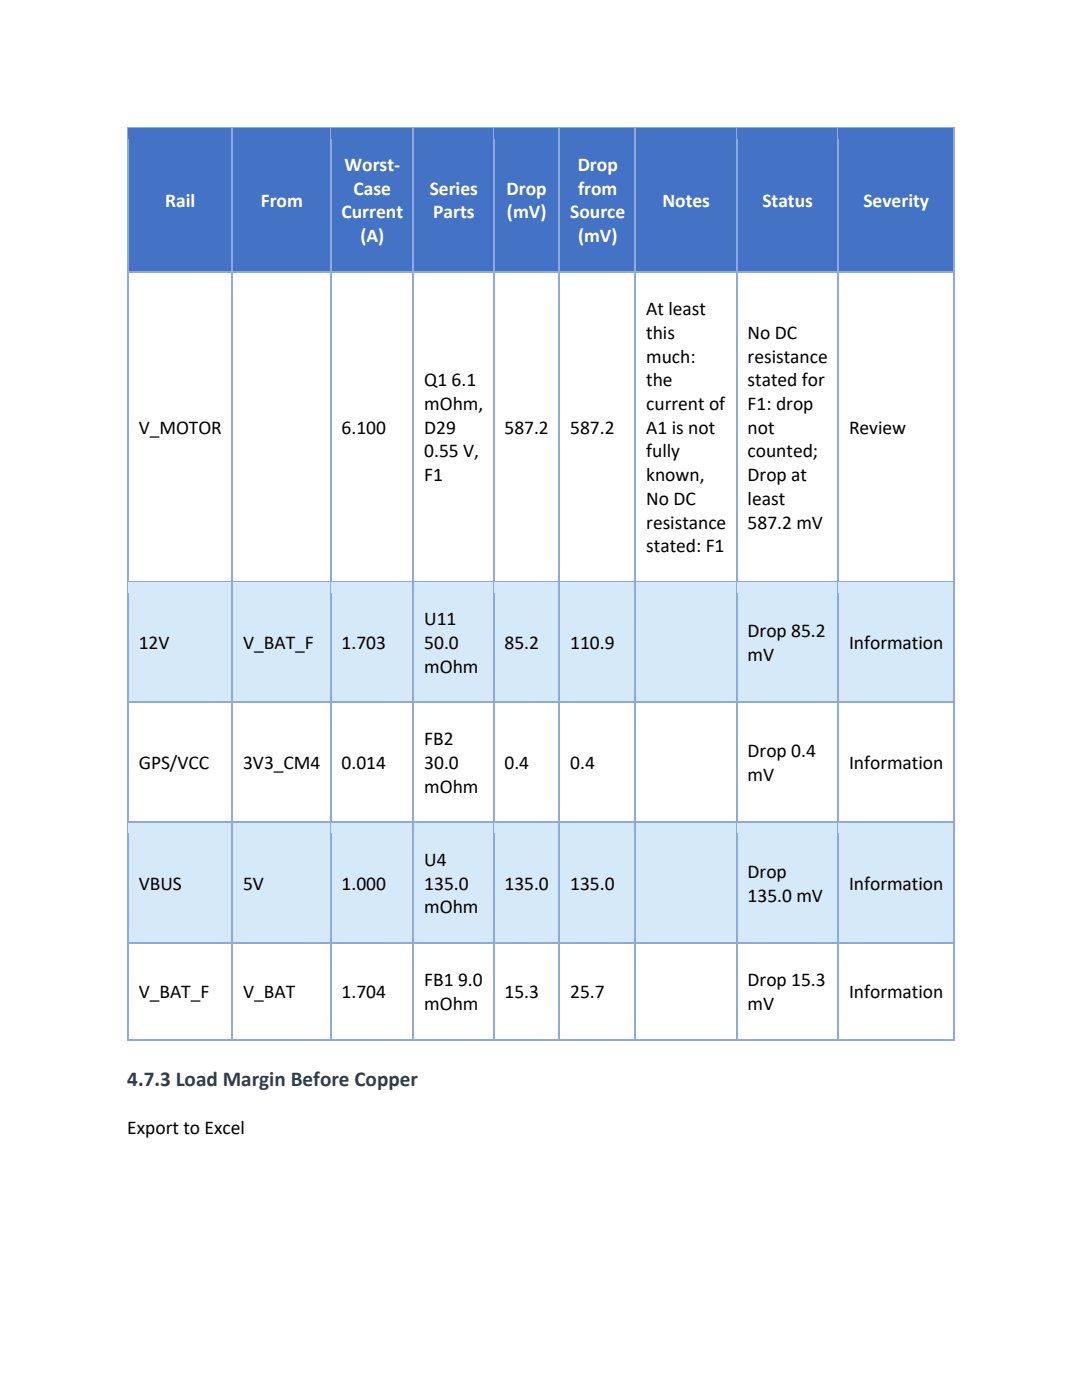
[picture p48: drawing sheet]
<svg xmlns="http://www.w3.org/2000/svg" width="216mm" height="279mm" viewBox="0 0 216 279" stroke-linecap="round" stroke-linejoin="round" font-family="sans-serif">
<defs><g id="words">
<text font-size="4.2" fill="#2c3e50" x="25.4" y="216.7">4.7.3 Load Margin Before Copper</text>
<g font-size="3.9" fill="#fff">
<text x="68.8" y="34.1">Worst-</text>
<text x="115.3" y="34.1">Drop</text>
<text x="33" y="41.2">Rail</text>
<text x="52" y="41.2">From</text>
<text x="70.6" y="38.9">Case</text>
<text x="85.7" y="38.9">Series</text>
<text x="101.1" y="38.9">Drop</text>
<text x="115.4" y="38.9">from</text>
<text x="132.2" y="41.2">Notes</text>
<text x="152.1" y="41.2">Status</text>
<text x="172.3" y="41.2">Severity</text>
<text x="68.2" y="43.6">Current</text>
<text x="86.4" y="43.6">Parts</text>
<text x="101.2" y="43.6">(mV)</text>
<text x="113.8" y="43.6">Source</text>
<text x="71.9" y="48.3">(A)</text>
<text x="115.3" y="48.3">(mV)</text>
</g>
<g font-size="3.9">
<text x="128.9" y="62.9">At least</text>
<text x="128.9" y="67.6">this</text>
<text x="149.2" y="67.6">No DC</text>
<text x="84.7" y="77">Q1 6.1</text>
<text x="128.9" y="72.4">much:</text>
<text x="128.9" y="77.1">the</text>
<text x="149.2" y="72.4">resistance</text>
<text x="149.2" y="77.1">stated for</text>
<text x="84.7" y="81.9">mOhm,</text>
<text x="128.9" y="81.9">current of</text>
<text x="149.2" y="81.9">F1: drop</text>
<text x="27.7" y="86.5">V_MOTOR</text>
<text x="68.2" y="86.5">6.100</text>
<text x="84.7" y="86.5">D29</text>
<text x="100.7" y="86.5">587.2</text>
<text x="113.8" y="86.5">587.2</text>
<text x="128.9" y="86.5">A1 is not</text>
<text x="149.2" y="86.5">not</text>
<text x="169.4" y="86.5">Review</text>
<text x="84.7" y="91.3">0.55 V,</text>
<text x="128.9" y="91.3">fully</text>
<text x="149.2" y="91.3">counted;</text>
<text x="84.7" y="96">F1</text>
<text x="128.9" y="96">known,</text>
<text x="128.9" y="100.8">No DC</text>
<text x="149.2" y="96">Drop at</text>
<text x="149.2" y="100.8">least</text>
<text x="128.9" y="105.5">resistance</text>
<text x="149.2" y="105.5">587.2 mV</text>
<text x="128.9" y="110.2">stated: F1</text>
<text x="84.7" y="124.8">U11</text>
<text x="27.7" y="129.5">12V</text>
<text x="48.5" y="129.5">V_BAT_F</text>
<text x="68.2" y="129.5">1.703</text>
<text x="84.7" y="129.5">50.0</text>
<text x="100.7" y="129.5">85.2</text>
<text x="113.8" y="129.5">110.9</text>
<text x="149.2" y="127.2">Drop 85.2</text>
<text x="149.2" y="131.9">mV</text>
<text x="169.4" y="129.5">Information</text>
<text x="84.7" y="134.3">mOhm</text>
<text x="84.7" y="148.8">FB2</text>
<text x="27.7" y="153.5">GPS/VCC</text>
<text x="48.5" y="153.5">3V3_CM4</text>
<text x="68.2" y="153.5">0.014</text>
<text x="84.7" y="153.5">30.0</text>
<text x="100.7" y="153.5">0.4</text>
<text x="113.8" y="153.5">0.4</text>
<text x="149.2" y="151.1">Drop 0.4</text>
<text x="149.2" y="155.9">mV</text>
<text x="169.4" y="153.5">Information</text>
<text x="84.7" y="158.2">mOhm</text>
<text x="84.7" y="172.8">U4</text>
<text x="27.7" y="177.5">VBUS</text>
<text x="48.5" y="177.5">5V</text>
<text x="68.2" y="177.5">1.000</text>
<text x="84.7" y="177.5">135.0</text>
<text x="100.7" y="177.5">135.0</text>
<text x="113.8" y="177.5">135.0</text>
<text x="149.2" y="175.2">Drop</text>
<text x="149.2" y="179.9">135.0 mV</text>
<text x="169.4" y="177.5">Information</text>
<text x="84.7" y="182.3">mOhm</text>
<text x="84.7" y="196.8">FB1 9.0</text>
<text x="149.2" y="196.8">Drop 15.3</text>
<text x="27.7" y="199.1">V_BAT_F</text>
<text x="48.5" y="199.1">V_BAT</text>
<text x="68.2" y="199.1">1.704</text>
<text x="84.7" y="201.5">mOhm</text>
<text x="100.7" y="199.1">15.3</text>
<text x="113.8" y="199.1">25.7</text>
<text x="149.2" y="201.5">mV</text>
<text x="169.4" y="199.1">Information</text>
<text x="25.4" y="226.3">Export to Excel</text>
</g>
</g></defs>
<g fill="#4472c4">
<path d="M25.7 25.7h20.5v28.4h-20.5z"/>
<path d="M27.7 34.9h16.6v10h-16.6z"/>
<path d="M46.5 25.7h19.5v28.4h-19.5z"/>
<path d="M48.5 34.9h15.4v10h-15.4z"/>
<path d="M66.1 25.7h16.4v28.4h-16.4z"/>
<path d="M68.2 27.8h12.2v7.3h-12.2z"/>
<path d="M68.2 35.1h12.2v4.8h-12.2z"/>
<path d="M68.2 39.9h12.2v4.7h-12.2z"/>
<path d="M68.2 44.6h12.2v7.4h-12.2z"/>
<path d="M82.6 25.7h15.9v28.4h-15.9z"/>
<path d="M84.7 32.5h11.7v7.4h-11.7z"/>
<path d="M84.7 39.9h11.7v7.3h-11.7z"/>
<path d="M98.7 25.7h12.8v28.4h-12.8z"/>
<path d="M100.7 32.5h8.9v7.4h-8.9z"/>
<path d="M100.7 39.9h8.9v7.3h-8.9z"/>
<path d="M111.8 25.7h14.9v28.4h-14.9z"/>
<path d="M113.8 27.8h10.9v7.3h-10.9z"/>
<path d="M113.8 35.1h10.9v4.8h-10.9z"/>
<path d="M113.8 39.9h10.9v4.7h-10.9z"/>
<path d="M113.8 44.6h10.9v7.4h-10.9z"/>
<path d="M127 25.7h20v28.4h-20z"/>
<path d="M128.9 34.9h16v10h-16z"/>
<path d="M147.2 25.7h19.9v28.4h-19.9z"/>
<path d="M149.2 34.9h16v10h-16z"/>
<path d="M167.4 25.7h22.8v28.4h-22.8z"/>
<path d="M169.4 34.9h18.8v10h-18.8z"/>
</g>
<path d="M25.5 25.4v2.4" fill="none" stroke="#8eaadb" stroke-width=".25"/>
<path d="M25.4 25.4h.3v.3h-.3z" fill="#8eaadb"/>
<path d="M25.7 25.5h20.5" fill="none" stroke="#8eaadb" stroke-width=".25"/>
<path d="M25.7 25.7h20.5v2.1h-20.5z" fill="#4472c4"/>
<path d="M46.4 25.7v2.1" fill="none" stroke="#8eaadb" stroke-width=".25"/>
<path d="M46.2 25.4h.3v.3h-.3z" fill="#8eaadb"/>
<path d="M46.5 25.5h19.4" fill="none" stroke="#8eaadb" stroke-width=".25"/>
<path d="M46.5 25.7h19.4v2.1h-19.4z" fill="#4472c4"/>
<path d="M66 25.7v2.1" fill="none" stroke="#8eaadb" stroke-width=".25"/>
<path d="M65.9 25.4h.2v.3h-.2z" fill="#8eaadb"/>
<path d="M66.1 25.5h16.3" fill="none" stroke="#8eaadb" stroke-width=".25"/>
<path d="M66.1 25.7h16.3v2.1h-16.3z" fill="#4472c4"/>
<path d="M82.5 25.7v2.1" fill="none" stroke="#8eaadb" stroke-width=".25"/>
<path d="M82.4 25.4h.2v.3h-.2z" fill="#8eaadb"/>
<path d="M82.6 25.5h15.8" fill="none" stroke="#8eaadb" stroke-width=".25"/>
<path d="M82.6 25.7h15.8v2.1h-15.8z" fill="#4472c4"/>
<path d="M98.5 25.7v2.1" fill="none" stroke="#8eaadb" stroke-width=".25"/>
<path d="M98.4 25.4h.2v.3h-.2z" fill="#8eaadb"/>
<path d="M98.6 25.5h12.9" fill="none" stroke="#8eaadb" stroke-width=".25"/>
<path d="M98.6 25.7h12.9v2.1h-12.9z" fill="#4472c4"/>
<path d="M111.6 25.7v2.1" fill="none" stroke="#8eaadb" stroke-width=".25"/>
<path d="M111.5 25.4h.3v.3h-.3z" fill="#8eaadb"/>
<path d="M111.8 25.5h14.9" fill="none" stroke="#8eaadb" stroke-width=".25"/>
<path d="M111.8 25.7h14.9v2.1h-14.9z" fill="#4472c4"/>
<path d="M126.8 25.7v2.1" fill="none" stroke="#8eaadb" stroke-width=".25"/>
<path d="M126.7 25.4h.2v.3h-.2z" fill="#8eaadb"/>
<path d="M126.9 25.5h20" fill="none" stroke="#8eaadb" stroke-width=".25"/>
<path d="M126.9 25.7h20v2.1h-20z" fill="#4472c4"/>
<path d="M147 25.7v2.1" fill="none" stroke="#8eaadb" stroke-width=".25"/>
<path d="M146.9 25.4h.3v.3h-.3z" fill="#8eaadb"/>
<path d="M147.2 25.5h19.9" fill="none" stroke="#8eaadb" stroke-width=".25"/>
<path d="M147.2 25.7h19.9v2.1h-19.9z" fill="#4472c4"/>
<path d="M167.3 25.7v2.1" fill="none" stroke="#8eaadb" stroke-width=".25"/>
<path d="M167.1 25.4h.3v.3h-.3z" fill="#8eaadb"/>
<path d="M167.4 25.5h22.8" fill="none" stroke="#8eaadb" stroke-width=".25"/>
<path d="M167.4 25.7h22.8v2.1h-22.8z" fill="#4472c4"/>
<path d="M190.3 25.4v2.4" fill="none" stroke="#8eaadb" stroke-width=".25"/>
<path d="M190.2 25.4h.2v.3h-.2z" fill="#8eaadb"/>
<path d="M25.6 52h20.8v2.1h-20.8z" fill="#4472c4"/>
<path d="M25.5 27.8v26.3" fill="none" stroke="#8eaadb" stroke-width=".25"/>
<path d="M46.4 52h19.6v2.1h-19.6z" fill="#4472c4"/>
<path d="M46.4 27.8v26.3" fill="none" stroke="#8eaadb" stroke-width=".25"/>
<path d="M66 52h16.5v2.1h-16.5z" fill="#4472c4"/>
<path d="M66 27.8v26.3" fill="none" stroke="#8eaadb" stroke-width=".25"/>
<path d="M82.5 52h16.1v2.1h-16.1z" fill="#4472c4"/>
<path d="M82.5 27.8v26.3" fill="none" stroke="#8eaadb" stroke-width=".25"/>
<path d="M98.6 52h13.1v2.1h-13.1z" fill="#4472c4"/>
<path d="M98.5 27.8v26.3" fill="none" stroke="#8eaadb" stroke-width=".25"/>
<path d="M111.7 52h15.1v2.1h-15.1z" fill="#4472c4"/>
<path d="M111.6 27.8v26.3" fill="none" stroke="#8eaadb" stroke-width=".25"/>
<path d="M126.8 52h20.3v2.1h-20.3z" fill="#4472c4"/>
<path d="M126.8 27.8v26.3" fill="none" stroke="#8eaadb" stroke-width=".25"/>
<path d="M147.1 52h20.2v2.1h-20.2z" fill="#4472c4"/>
<path d="M147 27.8v26.3" fill="none" stroke="#8eaadb" stroke-width=".25"/>
<path d="M167.3 52h23v2.1h-23z" fill="#4472c4"/>
<g fill="none" stroke="#8eaadb" stroke-width=".25">
<path d="M167.3 27.8v88.2M190.3 27.8v88.2M25.5 54.1v61.9M25.7 54.2h20.5M46.4 54.1v61.9M46.5 54.2h19.4M66 54.1v61.9M66.1 54.2h16.3M82.5 54.1v61.9M82.6 54.2h15.8M98.5 54.1v61.9M98.6 54.2h12.9"/>
<path d="M111.6 54.1v61.9M111.8 54.2h14.9M126.8 54.1v61.9M126.9 54.2h20M147 54.1v61.9M147.2 54.2h19.9M167.4 54.2h22.8"/>
</g>
<g fill="#d6e9f8">
<path d="M25.7 116.3h20.5v23.7h-20.5z"/>
<path d="M27.7 123.2h16.6v10h-16.6z"/>
<path d="M46.5 116.3h19.5v23.7h-19.5z"/>
<path d="M48.5 123.2h15.4v10h-15.4z"/>
<path d="M66.1 116.3h16.4v23.7h-16.4z"/>
<path d="M68.2 123.2h12.2v10h-12.2z"/>
<path d="M82.6 116.3h15.9v23.7h-15.9z"/>
<path d="M84.7 118.4h11.7v7.4h-11.7z"/>
<path d="M84.7 125.8h11.7v4.8h-11.7z"/>
<path d="M84.7 130.6h11.7v7.3h-11.7z"/>
<path d="M98.7 116.3h12.8v23.7h-12.8z"/>
<path d="M100.7 123.2h8.9v10h-8.9z"/>
<path d="M111.8 116.3h14.9v23.7h-14.9z"/>
<path d="M113.8 123.2h10.9v10h-10.9z"/>
<path d="M127 116.3h20v23.7h-20z"/>
<path d="M147.2 116.3h19.9v23.7h-19.9z"/>
<path d="M149.2 120.8h16v7.4h-16z"/>
<path d="M149.2 128.2h16v7.4h-16z"/>
<path d="M167.4 116.3h22.8v23.7h-22.8z"/>
<path d="M169.4 123.2h18.8v10h-18.8z"/>
</g>
<path d="M25.5 116v2.4M25.7 116.1h20.5" fill="none" stroke="#8eaadb" stroke-width=".25"/>
<path d="M25.7 116.2h20.5v2.2h-20.5z" fill="#d6e9f8"/>
<path d="M46.4 116v2.4M46.5 116.1h19.4" fill="none" stroke="#8eaadb" stroke-width=".25"/>
<path d="M46.5 116.2h19.4v2.2h-19.4z" fill="#d6e9f8"/>
<path d="M66 116v2.4M66.1 116.1h16.3" fill="none" stroke="#8eaadb" stroke-width=".25"/>
<path d="M66.1 116.2h16.3v2.2h-16.3z" fill="#d6e9f8"/>
<path d="M82.5 116v2.4M82.6 116.1h15.8" fill="none" stroke="#8eaadb" stroke-width=".25"/>
<path d="M82.6 116.2h15.8v2.2h-15.8z" fill="#d6e9f8"/>
<path d="M98.5 116v2.4M98.6 116.1h12.9" fill="none" stroke="#8eaadb" stroke-width=".25"/>
<path d="M98.6 116.2h12.9v2.2h-12.9z" fill="#d6e9f8"/>
<path d="M111.6 116v2.4M111.8 116.1h14.9" fill="none" stroke="#8eaadb" stroke-width=".25"/>
<path d="M111.8 116.2h14.9v2.2h-14.9z" fill="#d6e9f8"/>
<path d="M126.8 116v2.4M126.9 116.1h20" fill="none" stroke="#8eaadb" stroke-width=".25"/>
<path d="M126.9 116.2h20v2.2h-20z" fill="#d6e9f8"/>
<path d="M147 116v2.4M147.2 116.1h19.9" fill="none" stroke="#8eaadb" stroke-width=".25"/>
<path d="M147.2 116.2h19.9v2.2h-19.9z" fill="#d6e9f8"/>
<path d="M167.3 116v2.4M167.4 116.1h22.8" fill="none" stroke="#8eaadb" stroke-width=".25"/>
<path d="M167.4 116.2h22.8v2.2h-22.8z" fill="#d6e9f8"/>
<path d="M190.3 116v2.4" fill="none" stroke="#8eaadb" stroke-width=".25"/>
<path d="M25.6 137.9h20.8v2.1h-20.8z" fill="#d6e9f8"/>
<path d="M25.5 118.4v21.6" fill="none" stroke="#8eaadb" stroke-width=".25"/>
<path d="M46.4 137.9h19.6v2.1h-19.6z" fill="#d6e9f8"/>
<path d="M46.4 118.4v21.6" fill="none" stroke="#8eaadb" stroke-width=".25"/>
<path d="M66 137.9h16.5v2.1h-16.5z" fill="#d6e9f8"/>
<path d="M66 118.4v21.6" fill="none" stroke="#8eaadb" stroke-width=".25"/>
<path d="M82.5 137.9h16.1v2.1h-16.1z" fill="#d6e9f8"/>
<path d="M82.5 118.4v21.6" fill="none" stroke="#8eaadb" stroke-width=".25"/>
<path d="M98.6 137.9h13.1v2.1h-13.1z" fill="#d6e9f8"/>
<path d="M98.5 118.4v21.6" fill="none" stroke="#8eaadb" stroke-width=".25"/>
<path d="M111.7 137.9h15.1v2.1h-15.1z" fill="#d6e9f8"/>
<path d="M111.6 118.4v21.6" fill="none" stroke="#8eaadb" stroke-width=".25"/>
<path d="M126.8 137.9h20.3v2.1h-20.3z" fill="#d6e9f8"/>
<path d="M126.8 118.4v21.6" fill="none" stroke="#8eaadb" stroke-width=".25"/>
<path d="M147.1 137.9h20.2v2.1h-20.2z" fill="#d6e9f8"/>
<path d="M147 118.4v21.6" fill="none" stroke="#8eaadb" stroke-width=".25"/>
<path d="M167.3 137.9h23v2.1h-23z" fill="#d6e9f8"/>
<g fill="none" stroke="#8eaadb" stroke-width=".25">
<path d="M167.3 118.4v45.6M190.3 118.4v45.6M25.5 140v24M25.7 140.2h20.5M46.4 140v24M46.5 140.2h19.4M66 140v24M66.1 140.2h16.3M82.5 140v24M82.6 140.2h15.8M98.5 140v24M98.6 140.2h12.9"/>
<path d="M111.6 140v24M111.8 140.2h14.9M126.8 140v24M126.9 140.2h20M147 140v24M147.2 140.2h19.9M167.4 140.2h22.8"/>
</g>
<g fill="#d6e9f8">
<path d="M25.7 164.3h20.5v23.7h-20.5z"/>
<path d="M27.7 171.2h16.6v10h-16.6z"/>
<path d="M46.5 164.3h19.5v23.7h-19.5z"/>
<path d="M48.5 171.2h15.4v10h-15.4z"/>
<path d="M66.1 164.3h16.4v23.7h-16.4z"/>
<path d="M68.2 171.2h12.2v10h-12.2z"/>
<path d="M82.6 164.3h15.9v23.7h-15.9z"/>
<path d="M84.7 166.5h11.7v7.3h-11.7z"/>
<path d="M84.7 173.8h11.7v4.8h-11.7z"/>
<path d="M84.7 178.6h11.7v7.3h-11.7z"/>
<path d="M98.7 164.3h12.8v23.7h-12.8z"/>
<path d="M100.7 171.2h8.9v10h-8.9z"/>
<path d="M111.8 164.3h14.9v23.7h-14.9z"/>
<path d="M113.8 171.2h10.9v10h-10.9z"/>
<path d="M127 164.3h20v23.7h-20z"/>
<path d="M147.2 164.3h19.9v23.7h-19.9z"/>
<path d="M149.2 168.8h16v7.4h-16z"/>
<path d="M149.2 176.2h16v7.4h-16z"/>
<path d="M167.4 164.3h22.8v23.7h-22.8z"/>
<path d="M169.4 171.2h18.8v10h-18.8z"/>
</g>
<path d="M25.5 164v2.4M25.7 164.1h20.5" fill="none" stroke="#8eaadb" stroke-width=".25"/>
<path d="M25.7 164.3h20.5v2.1h-20.5z" fill="#d6e9f8"/>
<path d="M46.4 164v2.4M46.5 164.1h19.4" fill="none" stroke="#8eaadb" stroke-width=".25"/>
<path d="M46.5 164.3h19.4v2.1h-19.4z" fill="#d6e9f8"/>
<path d="M66 164v2.4M66.1 164.1h16.3" fill="none" stroke="#8eaadb" stroke-width=".25"/>
<path d="M66.1 164.3h16.3v2.1h-16.3z" fill="#d6e9f8"/>
<path d="M82.5 164v2.4M82.6 164.1h15.8" fill="none" stroke="#8eaadb" stroke-width=".25"/>
<path d="M82.6 164.3h15.8v2.1h-15.8z" fill="#d6e9f8"/>
<path d="M98.5 164v2.4M98.6 164.1h12.9" fill="none" stroke="#8eaadb" stroke-width=".25"/>
<path d="M98.6 164.3h12.9v2.1h-12.9z" fill="#d6e9f8"/>
<path d="M111.6 164v2.4M111.8 164.1h14.9" fill="none" stroke="#8eaadb" stroke-width=".25"/>
<path d="M111.8 164.3h14.9v2.1h-14.9z" fill="#d6e9f8"/>
<path d="M126.8 164v2.4M126.9 164.1h20" fill="none" stroke="#8eaadb" stroke-width=".25"/>
<path d="M126.9 164.3h20v2.1h-20z" fill="#d6e9f8"/>
<path d="M147 164v2.4M147.2 164.1h19.9" fill="none" stroke="#8eaadb" stroke-width=".25"/>
<path d="M147.2 164.3h19.9v2.1h-19.9z" fill="#d6e9f8"/>
<path d="M167.3 164v2.4M167.4 164.1h22.8" fill="none" stroke="#8eaadb" stroke-width=".25"/>
<path d="M167.4 164.3h22.8v2.1h-22.8z" fill="#d6e9f8"/>
<path d="M190.3 164v2.4" fill="none" stroke="#8eaadb" stroke-width=".25"/>
<path d="M25.6 185.9h20.8v2.1h-20.8z" fill="#d6e9f8"/>
<path d="M25.5 166.4v21.6" fill="none" stroke="#8eaadb" stroke-width=".25"/>
<path d="M46.4 185.9h19.6v2.1h-19.6z" fill="#d6e9f8"/>
<path d="M46.4 166.4v21.6" fill="none" stroke="#8eaadb" stroke-width=".25"/>
<path d="M66 185.9h16.5v2.1h-16.5z" fill="#d6e9f8"/>
<path d="M66 166.4v21.6" fill="none" stroke="#8eaadb" stroke-width=".25"/>
<path d="M82.5 185.9h16.1v2.1h-16.1z" fill="#d6e9f8"/>
<path d="M82.5 166.4v21.6" fill="none" stroke="#8eaadb" stroke-width=".25"/>
<path d="M98.6 185.9h13.1v2.1h-13.1z" fill="#d6e9f8"/>
<path d="M98.5 166.4v21.6" fill="none" stroke="#8eaadb" stroke-width=".25"/>
<path d="M111.7 185.9h15.1v2.1h-15.1z" fill="#d6e9f8"/>
<path d="M111.6 166.4v21.6" fill="none" stroke="#8eaadb" stroke-width=".25"/>
<path d="M126.8 185.9h20.3v2.1h-20.3z" fill="#d6e9f8"/>
<path d="M126.8 166.4v21.6" fill="none" stroke="#8eaadb" stroke-width=".25"/>
<path d="M147.1 185.9h20.2v2.1h-20.2z" fill="#d6e9f8"/>
<path d="M147 166.4v21.6" fill="none" stroke="#8eaadb" stroke-width=".25"/>
<path d="M167.3 185.9h23v2.1h-23z" fill="#d6e9f8"/>
<g fill="none" stroke="#8eaadb" stroke-width=".25">
<path d="M167.3 166.4v24M190.3 166.4v24M25.5 188v19.3M25.7 188.2h20.5M46.4 188v2.4M46.5 188.2h19.4M66 188v2.4M66.1 188.2h16.3M82.5 188v2.4M82.6 188.2h15.8M98.5 188v2.4M98.6 188.2h12.9"/>
<path d="M111.6 188v2.4M111.8 188.2h14.9M126.8 188v2.4M126.9 188.2h20M147 188v2.4M147.2 188.2h19.9M167.4 188.2h22.8"/>
</g>
<path d="M25.4 207.3h.3v.3h-.3z" fill="#8eaadb"/>
<path d="M46.4 190.4v16.9M25.7 207.5h20.5" fill="none" stroke="#8eaadb" stroke-width=".25"/>
<path d="M46.2 207.3h.3v.3h-.3z" fill="#8eaadb"/>
<path d="M66 190.4v16.9M46.5 207.5h19.4" fill="none" stroke="#8eaadb" stroke-width=".25"/>
<path d="M65.9 207.3h.2v.3h-.2z" fill="#8eaadb"/>
<path d="M82.5 190.4v16.9M66.1 207.5h16.3" fill="none" stroke="#8eaadb" stroke-width=".25"/>
<path d="M82.4 207.3h.2v.3h-.2z" fill="#8eaadb"/>
<path d="M98.5 190.4v16.9M82.6 207.5h15.8" fill="none" stroke="#8eaadb" stroke-width=".25"/>
<path d="M98.4 207.3h.2v.3h-.2z" fill="#8eaadb"/>
<path d="M111.6 190.4v16.9M98.6 207.5h12.9" fill="none" stroke="#8eaadb" stroke-width=".25"/>
<path d="M111.5 207.3h.3v.3h-.3z" fill="#8eaadb"/>
<path d="M126.8 190.4v16.9M111.8 207.5h14.9" fill="none" stroke="#8eaadb" stroke-width=".25"/>
<path d="M126.7 207.3h.2v.3h-.2z" fill="#8eaadb"/>
<path d="M147 190.4v16.9M126.9 207.5h20" fill="none" stroke="#8eaadb" stroke-width=".25"/>
<path d="M146.9 207.3h.3v.3h-.3z" fill="#8eaadb"/>
<path d="M167.3 190.4v16.9M147.2 207.5h19.9" fill="none" stroke="#8eaadb" stroke-width=".25"/>
<path d="M167.1 207.3h.3v.3h-.3z" fill="#8eaadb"/>
<path d="M190.3 190.4v16.9M167.4 207.5h22.8" fill="none" stroke="#8eaadb" stroke-width=".25"/>
<path d="M190.2 207.3h.2v.3h-.2z" fill="#8eaadb"/>
<use href="#words"/>
</svg>
